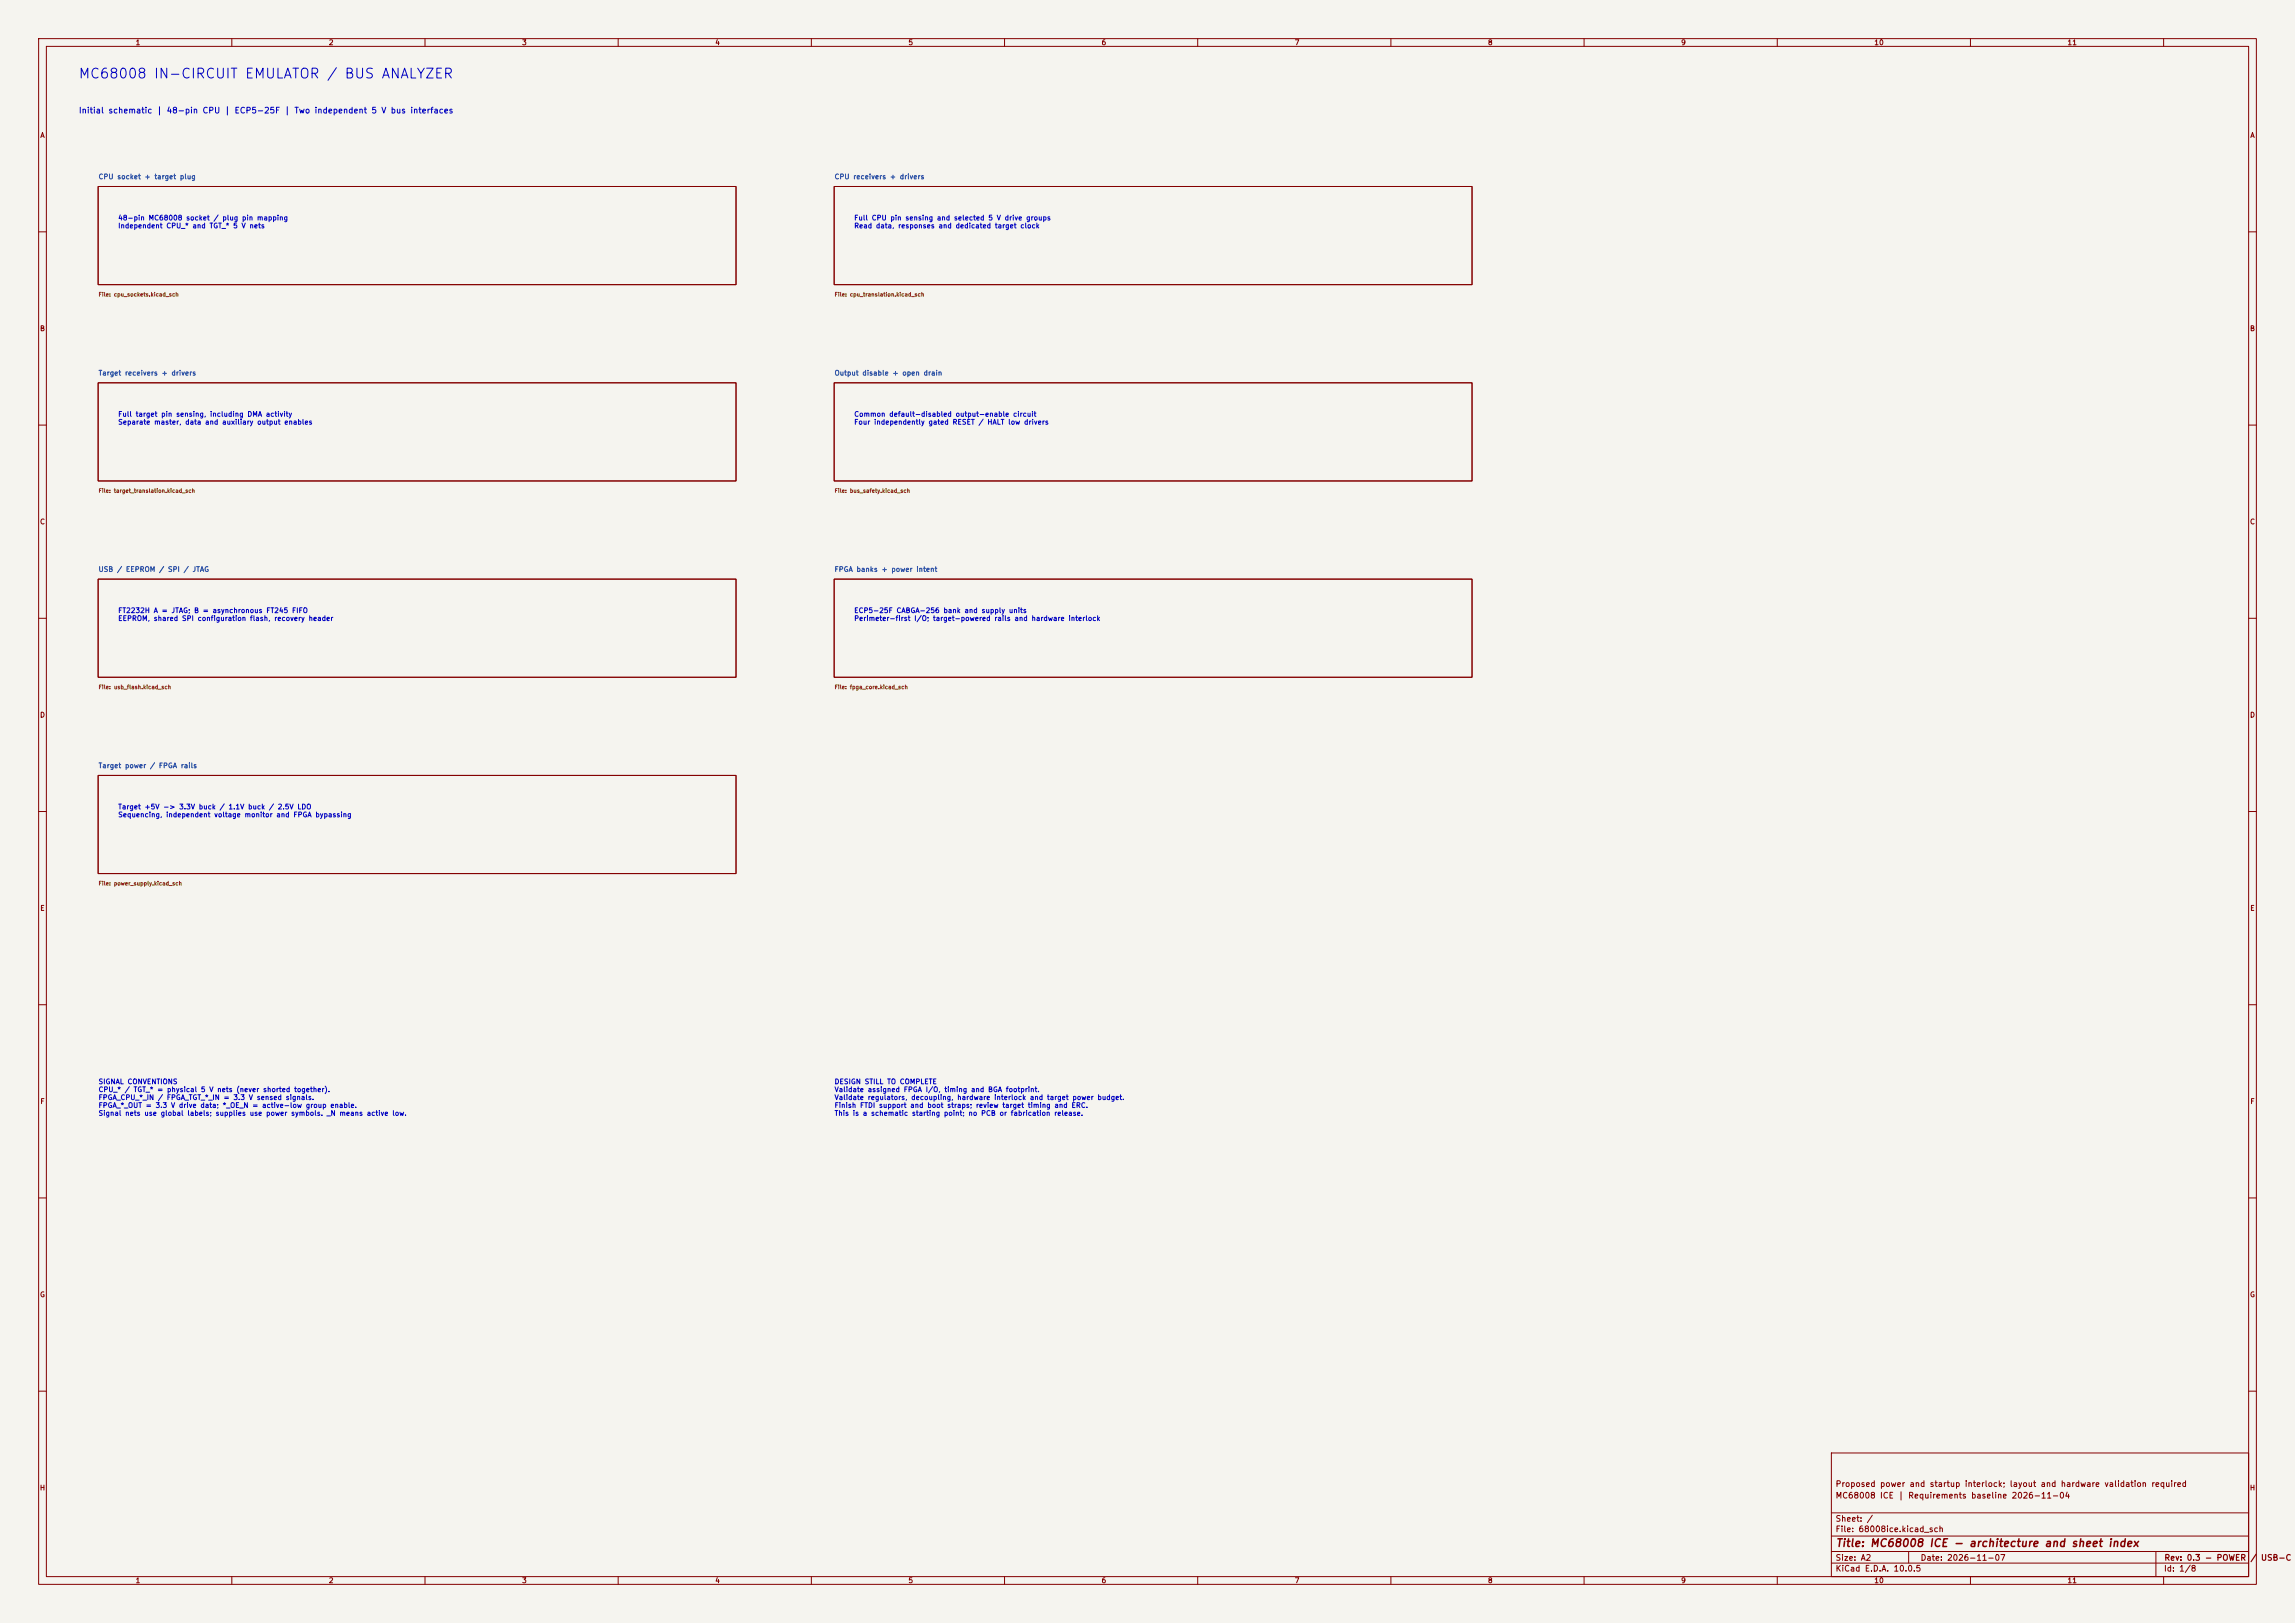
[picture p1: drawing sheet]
<svg xmlns="http://www.w3.org/2000/svg" width="594mm" height="420mm" viewBox="0 0 594 420" stroke-linecap="round" stroke-linejoin="round" font-family="sans-serif">
<defs><g id="words">
<text font-size="2.5" fill="#0000c2" x="20.2" y="21">MC68008 IN-CIRCUIT EMULATOR / BUS ANALYZER</text>
<text font-size="2" fill="#840000" x="475" y="400.8">Title: MC68008 ICE - architecture and sheet index</text>
<text font-size="1.5" fill="#0000c2" x="20.3" y="29.7">Initial schematic | 48-pin CPU | ECP5-25F | Two independent 5 V bus interfaces</text>
<g font-size="1.5" fill="#840000">
<text x="475" y="388.1">MC68008 ICE | Requirements baseline 2026-11-04</text>
<text x="475" y="385.1">Proposed power and startup interlock; layout and hardware validation required</text>
<text x="475" y="394.1">Sheet: /</text>
<text x="475" y="396.8">File: 68008ice.kicad_sch</text>
<text x="475" y="407">KiCad E.D.A. 10.0.5</text>
<text x="475" y="404.2">Size: A2</text>
<text x="497" y="404.2">Date: 2026-11-07</text>
<text x="560" y="407">Id: 1/8</text>
<text x="560.1" y="404.2">Rev: 0.3 - POWER</text>
<text x="582.3" y="404.2">/</text>
<text x="585.1" y="404.2">USB-C</text>
</g>
<g font-size="1.3" fill="#840000">
<text x="35" y="12">1</text>
<text x="85" y="12">2</text>
<text x="135" y="12">3</text>
<text x="185" y="12">4</text>
<text x="235" y="12">5</text>
<text x="285" y="12">6</text>
<text x="335" y="12">7</text>
<text x="385" y="12">8</text>
<text x="435" y="12">9</text>
<text x="485" y="12">10</text>
<text x="535" y="12">11</text>
<text x="10.3" y="36">A</text>
<text x="582.3" y="36">A</text>
<text x="10.2" y="86">B</text>
<text x="582.2" y="86">B</text>
<text x="10.2" y="136">C</text>
<text x="582.2" y="136">C</text>
<text x="10.2" y="186">D</text>
<text x="582.2" y="186">D</text>
<text x="10.3" y="236">E</text>
<text x="582.3" y="236">E</text>
<text x="10.3" y="286">F</text>
<text x="582.3" y="286">F</text>
<text x="10.2" y="336">G</text>
<text x="582.2" y="336">G</text>
<text x="10.2" y="386">H</text>
<text x="582.2" y="386">H</text>
<text x="35" y="410">1</text>
<text x="85" y="410">2</text>
<text x="135" y="410">3</text>
<text x="185" y="410">4</text>
<text x="235" y="410">5</text>
<text x="285" y="410">6</text>
<text x="335" y="410">7</text>
<text x="385" y="410">8</text>
<text x="435" y="410">9</text>
<text x="485" y="410">10</text>
<text x="535" y="410">11</text>
</g>
<g font-size="1.3" fill="#006464">
<text x="25.4" y="46.7">CPU socket + target plug</text>
<text x="215.9" y="46.7">CPU receivers + drivers</text>
<text x="25.4" y="97.5">Target receivers + drivers</text>
<text x="215.9" y="97.5">Output disable + open drain</text>
<text x="25.4" y="148.3">USB / EEPROM / SPI / JTAG</text>
<text x="215.9" y="148.3">FPGA banks + power intent</text>
<text x="25.4" y="199.1">Target power / FPGA rails</text>
</g>
<g font-size="1.3" fill="#0000c2">
<text x="30.5" y="57.3">48-pin MC68008 socket / plug pin mapping</text>
<text x="30.5" y="59.4">Independent CPU_* and TGT_* 5 V nets</text>
<text x="221" y="57.3">Full CPU pin sensing and selected 5 V drive groups</text>
<text x="221" y="59.4">Read data, responses and dedicated target clock</text>
<text x="30.5" y="108.1">Full target pin sensing, including DMA activity</text>
<text x="30.5" y="110.2">Separate master, data and auxiliary output enables</text>
<text x="221" y="108.1">Common default-disabled output-enable circuit</text>
<text x="221" y="110.2">Four independently gated RESET / HALT low drivers</text>
<text x="30.5" y="158.9">FT2232H A = JTAG; B = asynchronous FT245 FIFO</text>
<text x="30.5" y="161">EEPROM, shared SPI configuration flash, recovery header</text>
<text x="221" y="158.9">ECP5-25F CABGA-256 bank and supply units</text>
<text x="221" y="161">Perimeter-first I/O; target-powered rails and hardware interlock</text>
<text x="30.5" y="209.7">Target +5V -&gt; 3.3V buck / 1.1V buck / 2.5V LDO</text>
<text x="30.5" y="211.8">Sequencing, independent voltage monitor and FPGA bypassing</text>
<text x="25.4" y="280.9">SIGNAL CONVENTIONS</text>
<text x="215.9" y="280.9">DESIGN STILL TO COMPLETE</text>
<text x="25.4" y="282.9">CPU_* / TGT_* = physical 5 V nets (never shorted together).</text>
<text x="25.4" y="284.9">FPGA_CPU_*_IN / FPGA_TGT_*_IN = 3.3 V sensed signals.</text>
<text x="25.4" y="287">FPGA_*_OUT = 3.3 V drive data; *_OE_N = active-low group enable.</text>
<text x="215.9" y="282.9">Validate assigned FPGA I/O, timing and BGA footprint.</text>
<text x="215.9" y="284.9">Validate regulators, decoupling, hardware interlock and target power budget.</text>
<text x="215.9" y="287">Finish FTDI support and boot straps; review target timing and ERC.</text>
<text x="25.4" y="289">Signal nets use global labels; supplies use power symbols. _N means active low.</text>
<text x="215.9" y="289">This is a schematic starting point; no PCB or fabrication release.</text>
</g>
<g font-size="1" fill="#725600">
<text x="25.4" y="77">File: cpu_sockets.kicad_sch</text>
<text x="215.9" y="77">File: cpu_translation.kicad_sch</text>
<text x="25.4" y="127.8">File: target_translation.kicad_sch</text>
<text x="215.9" y="127.8">File: bus_safety.kicad_sch</text>
<text x="25.4" y="178.6">File: usb_flash.kicad_sch</text>
<text x="215.9" y="178.6">File: fpga_core.kicad_sch</text>
<text x="25.4" y="229.4">File: power_supply.kicad_sch</text>
</g>
</g></defs>
<path d="M0 0h594v420h-594z" fill="#f5f4ef" stroke="#f5f4ef" stroke-width=".26"/>
<g fill="none" stroke="#840000" stroke-width=".26">
<path d="M10 10h574v400h-574zM12 12h570v396h-570zM60 10v2M110 10v2M160 10v2M210 10v2M260 10v2M310 10v2M360 10v2M410 10v2M460 10v2M510 10v2"/>
<path d="M560 10v2M25.4 48.3h165.1v25.4h-165.1zM215.9 48.3h165.1v25.4h-165.1zM10 60h2M582 60h2M25.4 99.1h165.1v25.4h-165.1zM215.9 99.1h165.1v25.4h-165.1zM10 110h2M582 110h2M25.4 149.9h165.1v25.4h-165.1zM215.9 149.9h165.1v25.4h-165.1zM10 160h2"/>
<path d="M582 160h2M10 210h2M25.4 200.7h165.1v25.4h-165.1zM582 210h2M10 260h2M582 260h2M10 310h2M582 310h2M10 360h2M474 376h108v32h-108zM582 360h2M474 397.5h108"/>
<path d="M474 391.5h108M60 408v2M110 408v2M160 408v2M210 408v2M260 408v2M310 408v2M360 408v2M410 408v2M460 408v2M474 404.5h108M474 401.5h108"/>
<path d="M494 401.5v3M510 408v2M558 401.5v6.5M560 408v2"/>
</g>
<use href="#words"/>
</svg>
